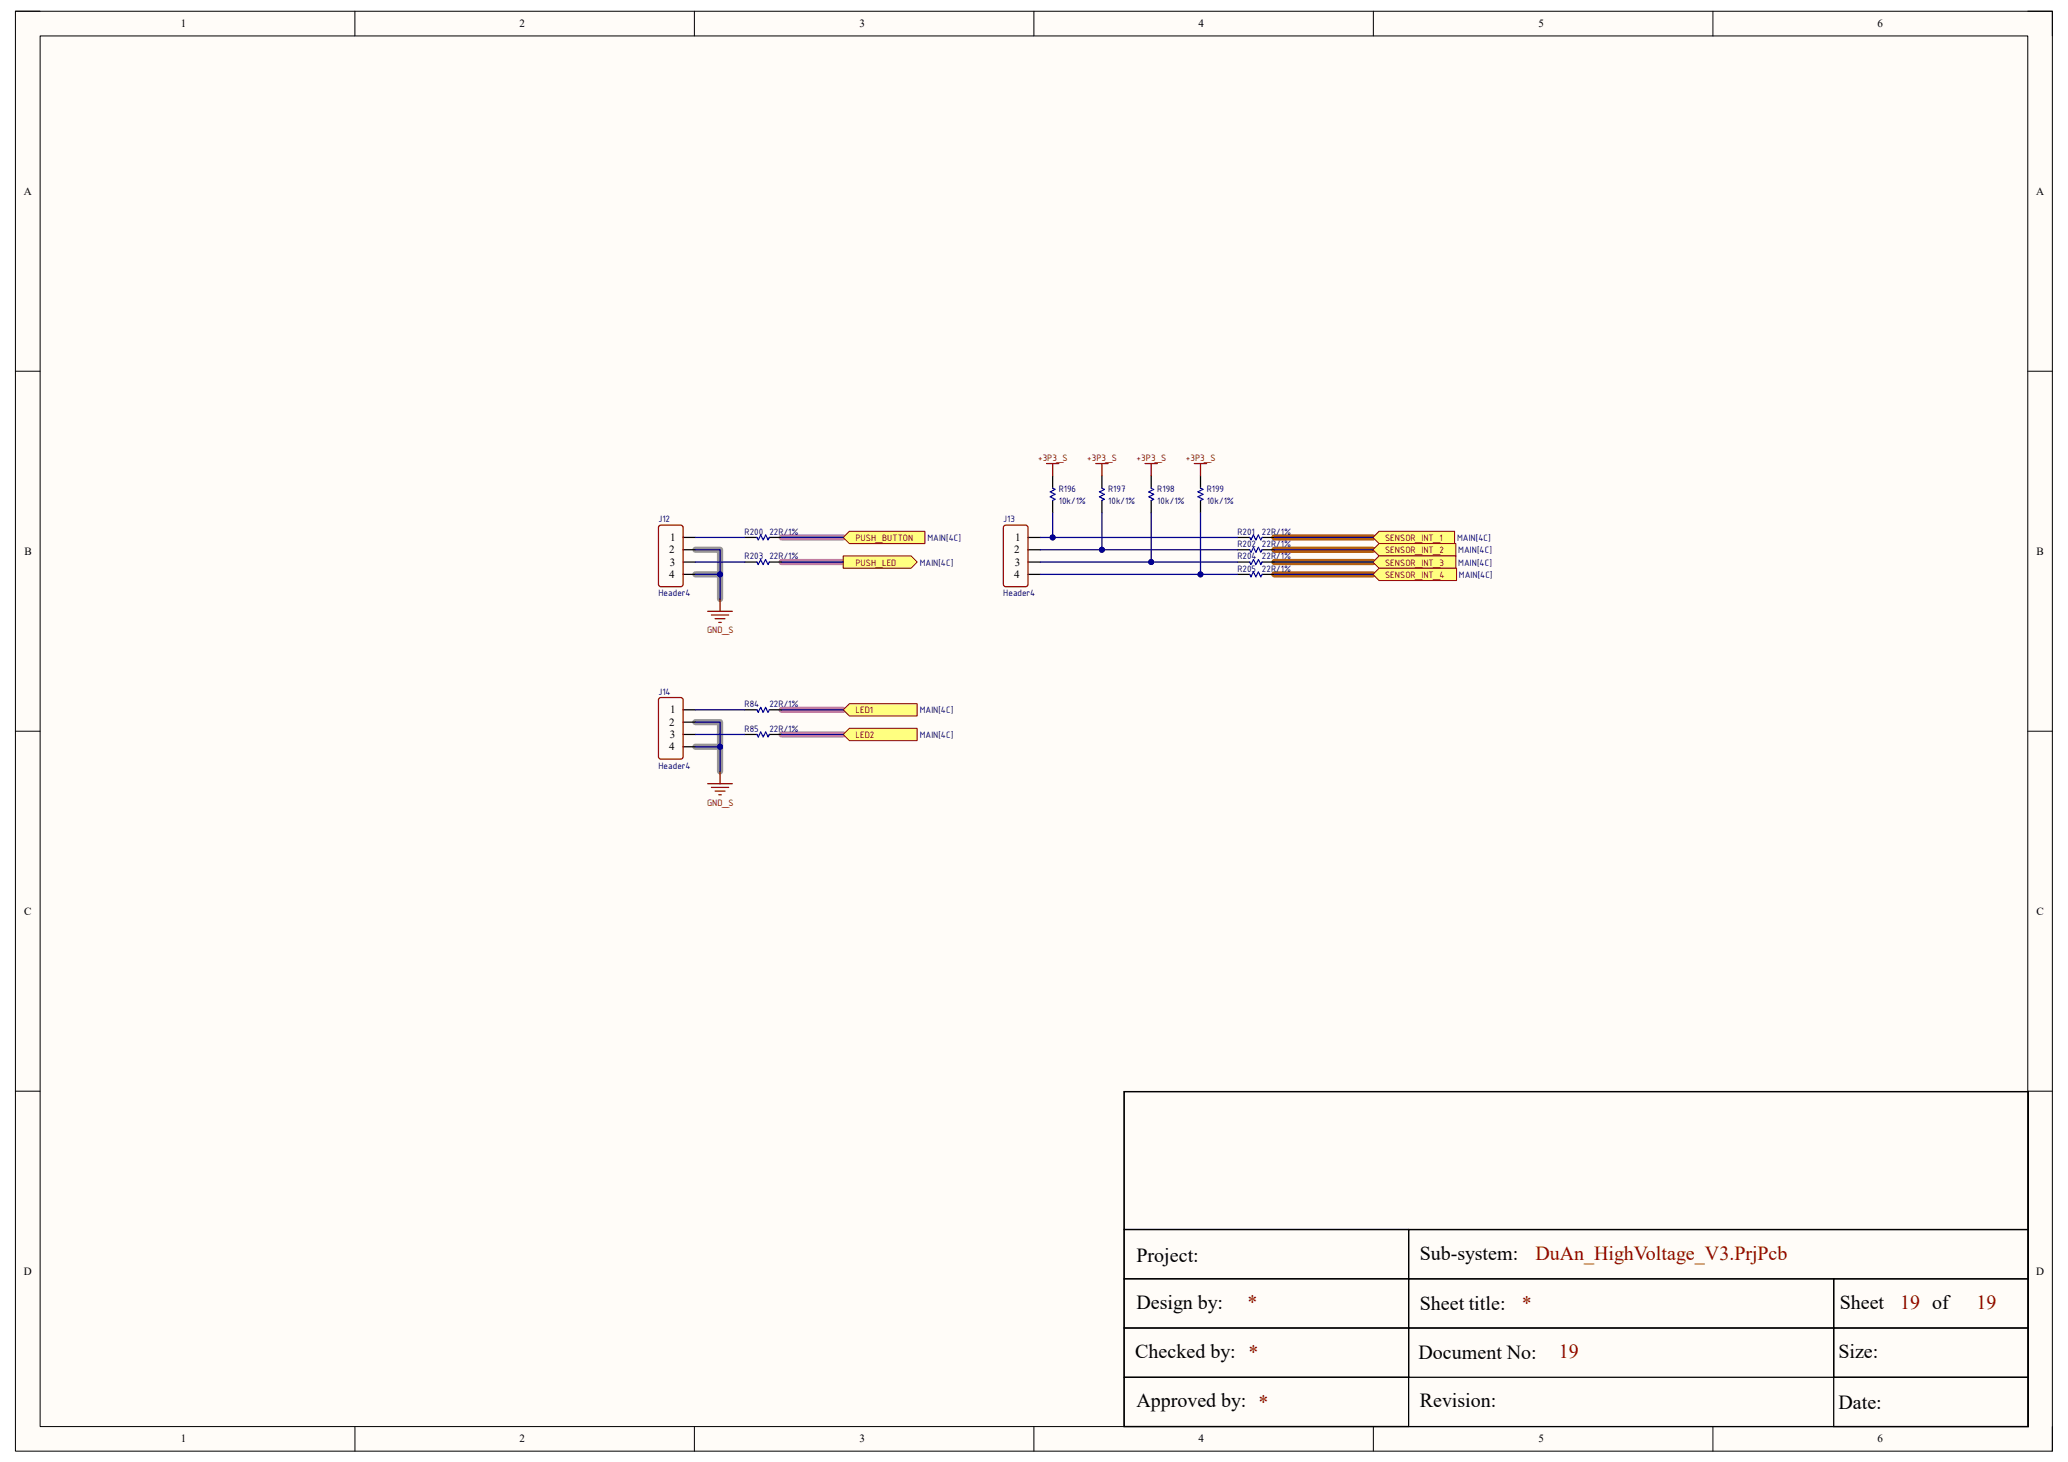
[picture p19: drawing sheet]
<svg xmlns="http://www.w3.org/2000/svg" width="420mm" height="297mm" viewBox="0 0 420 297" stroke-linecap="round" stroke-linejoin="round" font-family="sans-serif">
<defs><g id="words">
<g font-size="4.1">
<text x="230.8" y="256.4">Project:</text>
<text x="288.3" y="255.9">Sub-system:</text>
<text x="230.8" y="265.9">Design by:</text>
<text x="288.3" y="266.1">Sheet title:</text>
<text x="373.6" y="265.9">Sheet</text>
<text x="230.5" y="275.9">Checked by: *</text>
<text x="373.4" y="275.9">Size:</text>
<text x="288.1" y="276.1">Document No:</text>
<text x="230.8" y="285.9">Approved by: *</text>
<text x="288.3" y="285.9">Revision:</text>
<text x="373.4" y="286.2">Date:</text>
</g>
<g font-size="4.1" fill="#980000">
<text x="311.8" y="255.9">DuAn_HighVoltage_V3.PrjPcb</text>
<text x="253.3" y="265.9">*</text>
<text x="309.1" y="266.1">*</text>
<text x="385.9" y="265.9">19 of</text>
<text x="401.4" y="265.9">19</text>
<text x="316.6" y="275.9">19</text>
</g>
<g font-size="2.2">
<text x="36.7" y="5.5">1</text>
<text x="105.5" y="5.5">2</text>
<text x="174.5" y="5.5">3</text>
<text x="243.4" y="5.5">4</text>
<text x="312.4" y="5.5">5</text>
<text x="381.3" y="5.5">6</text>
<text x="4.8" y="39.6">A</text>
<text x="413.5" y="39.6">A</text>
<text x="5" y="112.7">B</text>
<text x="135.9" y="112.4">2</text>
<text x="136.1" y="109.9">1</text>
<text x="206" y="112.4">2</text>
<text x="206.2" y="109.9">1</text>
<text x="413.6" y="112.7">B</text>
<text x="135.9" y="117.4">4</text>
<text x="136" y="114.9">3</text>
<text x="206" y="117.4">4</text>
<text x="206.1" y="114.9">3</text>
<text x="135.9" y="147.4">2</text>
<text x="136" y="149.9">3</text>
<text x="136.1" y="144.9">1</text>
<text x="135.9" y="152.4">4</text>
<text x="4.9" y="185.8">C</text>
<text x="413.6" y="185.8">C</text>
<text x="4.9" y="259">D</text>
<text x="413.5" y="259">D</text>
<text x="36.7" y="293">1</text>
<text x="105.5" y="293">2</text>
<text x="174.5" y="293">3</text>
<text x="243.4" y="293">4</text>
<text x="312.4" y="293">5</text>
<text x="381.3" y="293">6</text>
</g>
<g font-size="2" fill="#800000">
<text x="210.8" y="93.6">+3P3_S</text>
<text x="220.8" y="93.6">+3P3_S</text>
<text x="230.8" y="93.6">+3P3_S</text>
<text x="240.8" y="93.6">+3P3_S</text>
<text x="173.7" y="109.9">PUSH_BUTTON</text>
<text x="281.3" y="109.9">SENSOR_INT_1</text>
<text x="281.3" y="112.4">SENSOR_INT_2</text>
<text x="173.7" y="114.9">PUSH_LED</text>
<text x="281.3" y="114.9">SENSOR_INT_3</text>
<text x="281.3" y="117.4">SENSOR_INT_4</text>
<text x="143.6" y="128.7">GND_S</text>
<text x="173.7" y="144.9">LED1</text>
<text x="173.7" y="149.9">LED2</text>
<text x="143.6" y="163.7">GND_S</text>
</g>
<g font-size="2" fill="#000080">
<text x="215" y="99.9">R196</text>
<text x="225" y="99.9">R197</text>
<text x="235" y="99.9">R198</text>
<text x="245.1" y="99.9">R199</text>
<text x="133.7" y="106.1">J12</text>
<text x="203.8" y="106.1">J13</text>
<text x="215" y="102.4">10k/1%</text>
<text x="225" y="102.4">10k/1%</text>
<text x="235" y="102.4">10k/1%</text>
<text x="245.1" y="102.4">10k/1%</text>
<text x="151.2" y="108.6">R200 22R/1%</text>
<text x="151.2" y="113.6">R203 22R/1%</text>
<text x="188.3" y="109.9">MAIN[4C]</text>
<text x="251.3" y="108.6">R201</text>
<text x="251.3" y="111.1">R202 22R/1%</text>
<text x="251.3" y="113.6">R204 22R/1%</text>
<text x="256.3" y="108.6">22R/1%</text>
<text x="295.9" y="109.9">MAIN[4C]</text>
<text x="296.2" y="112.4">MAIN[4C]</text>
<text x="186.8" y="114.9">MAIN[4C]</text>
<text x="251.3" y="116.2">R205 22R/1%</text>
<text x="296.2" y="114.9">MAIN[4C]</text>
<text x="296.3" y="117.4">MAIN[4C]</text>
<text x="133.7" y="121.2">Header4</text>
<text x="203.8" y="121.2">Header4</text>
<text x="133.7" y="141.1">J14</text>
<text x="151.2" y="143.7">R84</text>
<text x="156.2" y="143.7">22R/1%</text>
<text x="151.2" y="148.7">R85</text>
<text x="156.2" y="148.7">22R/1%</text>
<text x="186.8" y="144.9">MAIN[4C]</text>
<text x="186.8" y="149.9">MAIN[4C]</text>
<text x="133.7" y="156.2">Header4</text>
</g>
</g></defs>
<path d="M3.1 2.3h413.7v292.5h-413.7z" fill-rule="evenodd" fill="#fffcf8"/>
<path d="M3.1 2.3h413.7v292.5h-413.7z" fill="none" stroke="#000" stroke-width=".2"/>
<path d="M8.1 7.3h403.7v282.5h-403.7z" fill-rule="evenodd" fill="#fffcf8"/>
<g fill="none" stroke="#000" stroke-width=".2">
<path d="M3.1 2.3h5M8.1 7.3h403.7v282.5h-403.7zM72.1 2.3v5M141 2.3v5M210 2.3v5M278.9 2.3v5M347.9 2.3v5M411.8 2.3h5v5M3.1 75.4h5M411.8 75.4h5M3.1 148.5h5M411.8 148.5h5"/>
<path d="M3.1 221.7h5M411.8 221.7h5M72.1 289.8v5M141 289.8v5M210 289.8v5M278.9 289.8v5M347.9 289.8v5M416.8 289.8v5"/>
</g>
<path d="M141.2 111.7h5v10M141.2 116.7h5M141.2 146.7h5v10M141.2 151.7h5" fill="none" stroke="#999" stroke-width="1.3"/>
<path d="M158.7 109.2h12.5M158.7 114.2h12.5M158.7 144.2h12.5M158.7 149.2h12.5" fill="none" stroke="#c27ba0" stroke-width="1.3"/>
<path d="M258.8 109.2h20M258.8 111.7h20M258.8 114.2h20M258.8 116.7h20" fill="none" stroke="#b45f06" stroke-width="1.3"/>
<g fill="none" stroke="#000" stroke-width=".25">
<path d="M213.8 96.7v2.5M223.8 96.7v2.5M233.8 96.7v2.5M243.8 96.7v2.5M138.7 109.2h2.5M138.7 114.2h2.5M138.7 111.7h2.5M138.7 116.7h2.5M151.2 109.2h2.5M151.2 114.2h2.5M156.2 109.2h2.5M156.2 114.2h2.5"/>
<path d="M208.8 114.2h2.5M208.8 109.2h2.5M208.8 111.7h2.5M208.8 116.7h2.5M213.8 101.7v2.5M223.8 101.7v2.5M233.8 101.7v2.5M243.8 101.7v2.5M251.3 114.2h2.5M251.3 109.2h2.5M251.3 111.7h2.5M251.3 116.7h2.5"/>
<path d="M256.3 114.2h2.5M256.3 109.2h2.5M256.3 111.7h2.5M256.3 116.7h2.5M228.3 221.8h183.6v68h-183.6zM228.3 221.8h183.6v28h-183.6zM228.3 249.8h57.8v10h-57.8zM228.3 259.8h57.8v10h-57.8zM286.1 249.8h125.8v10h-125.8zM286.1 259.8h86.3v10h-86.3zM372.4 259.8h39.5v10h-39.5zM228.3 269.8h57.8v10h-57.8z"/>
<path d="M228.3 279.8h57.8v10h-57.8zM286.1 269.8h86.3v10h-86.3zM372.4 279.8h39.5v10h-39.5zM372.4 269.8h39.5v10h-39.5z"/>
</g>
<path d="M213.8 99.2l.5 .2-1 .5 1 .5-1 .5 1 .5-.5 .3M223.8 99.2l.5 .2-1 .5 1 .5-1 .5 1 .5-.5 .3M233.8 99.2l.5 .2-1 .5 1 .5-1 .5 1 .5-.5 .3M243.8 99.2l.5 .2-1 .5 1 .5-1 .5 1 .5-.5 .3M153.7 109.2l.3 .5 .5-1 .5 1 .5-1 .5 1 .2-.5M153.7 114.2l.3 .5 .5-1 .5 1 .5-1 .5 1 .2-.5M253.8 109.2l.3 .5 .5-1 .5 1 .5-1 .5 1 .2-.5M253.8 111.7l.3 .5 .5-1 .5 1 .5-1 .5 1 .2-.5M253.8 114.2l.3 .5 .5-1 .5 1 .5-1 .5 1 .2-.5M253.8 116.7l.3 .5 .5-1 .5 1 .5-1 .5 1 .2-.5" fill="none" stroke="#00f" stroke-width=".25"/>
<g fill="none" stroke="#800000" stroke-width=".25">
<path d="M212.5 94.2h2.5M213.8 94.2v2.5M222.5 94.2h2.5M223.8 94.2v2.5M232.5 94.2h2.5M233.8 94.2v2.5M242.5 94.2h2.6M243.8 94.2v2.5M143.7 124.2h5M144.5 124.9h3.5M145.2 125.7h2M146 126.4h.5"/>
<path d="M146.2 121.7v2.5"/>
</g>
<path d="M133.8 106.9l.4-.2h4l.5 .2v11.8l-.2 .4-4.3 .1-.4-.3zM203.8 106.9l.5-.2h4l.4 .2 .1 11.8-.3 .4-4.2 .1-.5-.3z" fill="none" stroke="#980000" stroke-width=".25"/>
<path d="M171.2 109.2l1.3-1.3h15.3v2.5h-15.3z" fill-rule="evenodd" fill="#ffff80"/>
<path d="M171.2 109.2l1.3-1.3h15.3v2.5h-15.3z" fill="none" stroke="#800000" stroke-width=".2"/>
<path d="M171.2 112.9h13.8l1.3 1.3-1.3 1.2h-13.8z" fill-rule="evenodd" fill="#ffff80"/>
<path d="M171.2 112.9h13.8l1.3 1.3-1.3 1.2h-13.8z" fill="none" stroke="#800000" stroke-width=".2"/>
<path d="M280.1 107.9h15.3v2.5h-15.3l-1.3-1.2z" fill-rule="evenodd" fill="#ffff80"/>
<path d="M280.1 107.9h15.3v2.5h-15.3l-1.3-1.2z" fill="none" stroke="#800000" stroke-width=".2"/>
<path d="M278.8 111.7l1.3-1.3h15.6v2.5h-15.6z" fill-rule="evenodd" fill="#ffff80"/>
<path d="M278.8 111.7l1.3-1.3h15.6v2.5h-15.6z" fill="none" stroke="#800000" stroke-width=".2"/>
<path d="M278.8 114.2l1.3-1.3h15.6v2.5h-15.6z" fill-rule="evenodd" fill="#ffff80"/>
<path d="M278.8 114.2l1.3-1.3h15.6v2.5h-15.6z" fill="none" stroke="#800000" stroke-width=".2"/>
<path d="M278.8 116.7l1.3-1.3h15.7v2.5h-15.7z" fill-rule="evenodd" fill="#ffff80"/>
<path d="M278.8 116.7l1.3-1.3h15.7v2.5h-15.7z" fill="none" stroke="#800000" stroke-width=".2"/>
<path d="M138.7 144.2h2.5M138.7 149.2h2.5M138.7 146.7h2.5M138.7 151.7h2.5M151.2 144.2h2.5M151.2 149.2h2.5M156.2 144.2h2.5M156.2 149.2h2.5" fill="none" stroke="#000" stroke-width=".25"/>
<path d="M153.7 144.2l.3 .5 .5-1 .5 1 .5-1 .5 1 .2-.5M153.7 149.2l.3 .5 .5-1 .5 1 .5-1 .5 1 .2-.5" fill="none" stroke="#00f" stroke-width=".25"/>
<path d="M143.7 159.2h5M144.5 160h3.5M146.2 156.7v2.5M145.2 160.7h2M146 161.5h.5" fill="none" stroke="#800000" stroke-width=".25"/>
<path d="M133.8 142l.4-.3h4l.5 .3v11.7l-.2 .4-4.3 .1-.4-.2z" fill="none" stroke="#980000" stroke-width=".25"/>
<path d="M171.2 144.2l1.3-1.2h13.8v2.5h-13.8z" fill-rule="evenodd" fill="#ffff80"/>
<path d="M171.2 144.2l1.3-1.2h13.8v2.5h-13.8z" fill="none" stroke="#800000" stroke-width=".2"/>
<path d="M171.2 149.2l1.3-1.2h13.8v2.5h-13.8z" fill-rule="evenodd" fill="#ffff80"/>
<path d="M171.2 149.2l1.3-1.2h13.8v2.5h-13.8z" fill="none" stroke="#800000" stroke-width=".2"/>
<path d="M141.2 111.7h5v10" fill="none" stroke="#000080" stroke-width=".25"/>
<circle cx="146.2" cy="116.7" r=".5" fill="#000080"/>
<circle cx="146.2" cy="116.7" r=".5" fill="none" stroke="#000080" stroke-width=".2"/>
<path d="M141.2 116.7h5" fill="none" stroke="#000080" stroke-width=".25"/>
<circle cx="146.2" cy="116.7" r=".5" fill="#000080"/>
<circle cx="146.2" cy="116.7" r=".5" fill="none" stroke="#000080" stroke-width=".2"/>
<path d="M211.3 109.2h40" fill="none" stroke="#000080" stroke-width=".25"/>
<circle cx="213.8" cy="109.2" r=".5" fill="#000080"/>
<circle cx="213.8" cy="109.2" r=".5" fill="none" stroke="#000080" stroke-width=".2"/>
<path d="M211.3 111.7h40" fill="none" stroke="#000080" stroke-width=".25"/>
<circle cx="223.8" cy="111.7" r=".5" fill="#000080"/>
<circle cx="223.8" cy="111.7" r=".5" fill="none" stroke="#000080" stroke-width=".2"/>
<path d="M211.3 114.2h40" fill="none" stroke="#000080" stroke-width=".25"/>
<circle cx="233.8" cy="114.2" r=".5" fill="#000080"/>
<circle cx="233.8" cy="114.2" r=".5" fill="none" stroke="#000080" stroke-width=".2"/>
<path d="M211.3 116.7h40" fill="none" stroke="#000080" stroke-width=".25"/>
<circle cx="243.8" cy="116.7" r=".5" fill="#000080"/>
<circle cx="243.8" cy="116.7" r=".5" fill="none" stroke="#000080" stroke-width=".2"/>
<path d="M213.8 104.2v5" fill="none" stroke="#000080" stroke-width=".25"/>
<circle cx="213.8" cy="109.2" r=".5" fill="#000080"/>
<circle cx="213.8" cy="109.2" r=".5" fill="none" stroke="#000080" stroke-width=".2"/>
<path d="M223.8 104.2v7.5" fill="none" stroke="#000080" stroke-width=".25"/>
<circle cx="223.8" cy="111.7" r=".5" fill="#000080"/>
<circle cx="223.8" cy="111.7" r=".5" fill="none" stroke="#000080" stroke-width=".2"/>
<path d="M233.8 104.2v10" fill="none" stroke="#000080" stroke-width=".25"/>
<circle cx="233.8" cy="114.2" r=".5" fill="#000080"/>
<circle cx="233.8" cy="114.2" r=".5" fill="none" stroke="#000080" stroke-width=".2"/>
<path d="M243.8 104.2v12.5" fill="none" stroke="#000080" stroke-width=".25"/>
<circle cx="243.8" cy="116.7" r=".5" fill="#000080"/>
<circle cx="243.8" cy="116.7" r=".5" fill="none" stroke="#000080" stroke-width=".2"/>
<path d="M141.2 109.2h10M141.2 114.2h10M158.7 109.2h12.5M158.7 114.2h12.5M258.8 114.2h20M258.8 109.2h20M258.8 111.7h20M258.8 116.7h20M141.2 146.7h5v10" fill="none" stroke="#000080" stroke-width=".25"/>
<circle cx="146.2" cy="151.7" r=".5" fill="#000080"/>
<circle cx="146.2" cy="151.7" r=".5" fill="none" stroke="#000080" stroke-width=".2"/>
<path d="M141.2 151.7h5" fill="none" stroke="#000080" stroke-width=".25"/>
<circle cx="146.2" cy="151.7" r=".5" fill="#000080"/>
<circle cx="146.2" cy="151.7" r=".5" fill="none" stroke="#000080" stroke-width=".2"/>
<path d="M141.2 144.2h10M141.2 149.2h10M158.7 144.2h12.5M158.7 149.2h12.5" fill="none" stroke="#000080" stroke-width=".25"/>
<use href="#words"/>
</svg>
